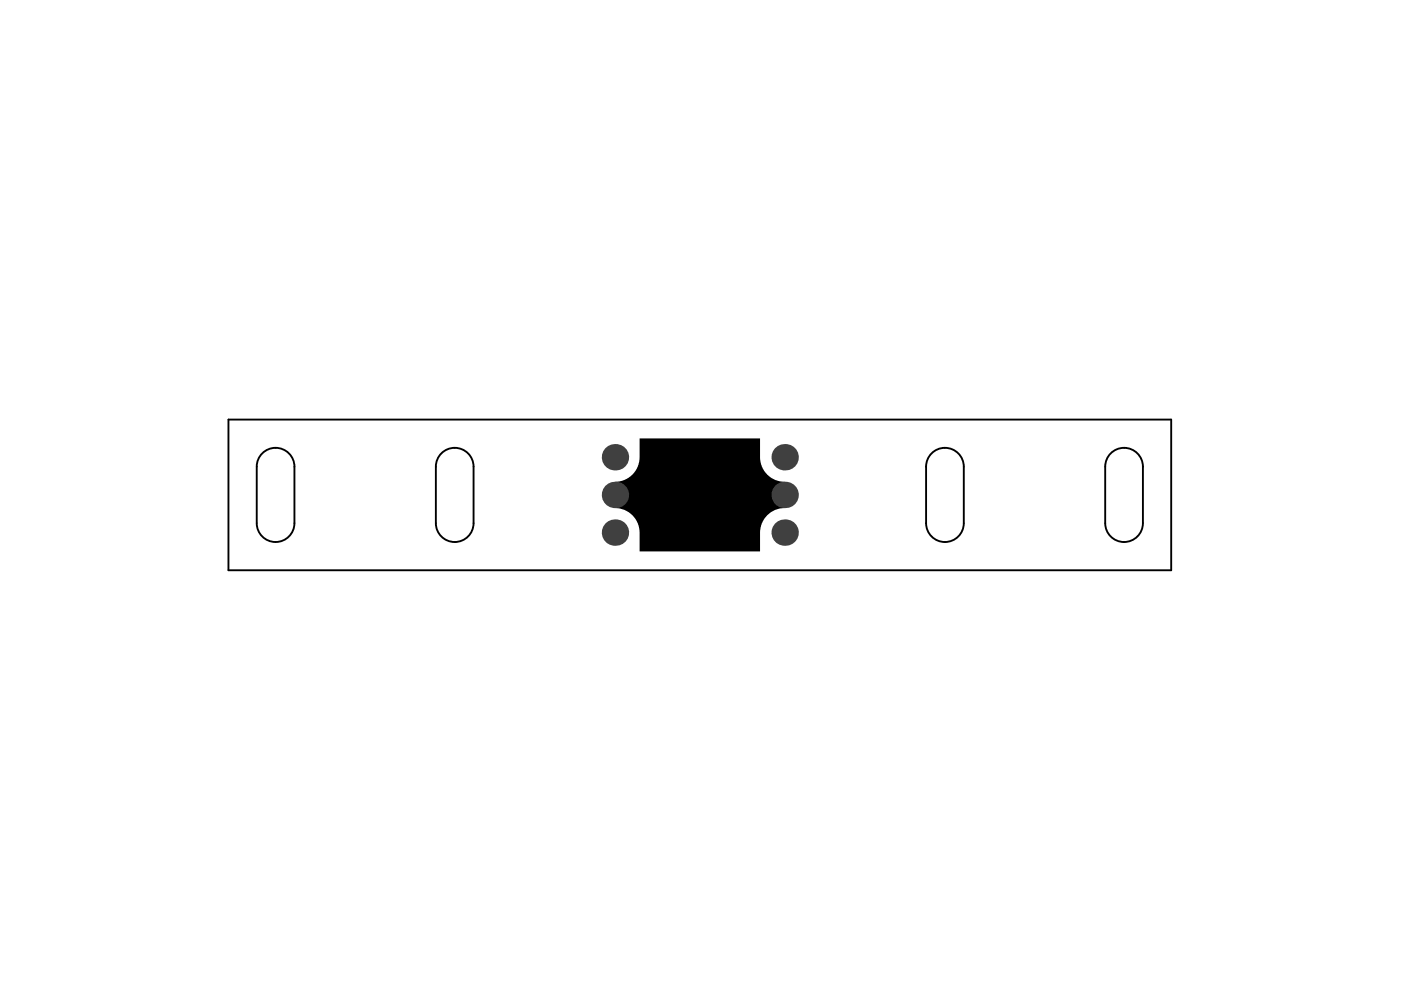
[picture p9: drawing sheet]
<svg xmlns="http://www.w3.org/2000/svg" width="297mm" height="210mm" viewBox="0 0 297 210" stroke-linecap="round" stroke-linejoin="round" font-family="sans-serif">
<path d="M135.6 93h25.5v3.9a5.2 5.2 0 0 0 5.3 5.3v5.5a5.3 5.3 0 0 0-5.3 5.2v4h-25.5v-4a5.2 5.2 0 0 0-5.2-5.2v-5.5a5.2 5.2 0 0 0 5.2-5.3z" fill="#000"/>
<g fill="#404040">
<circle cx="130.4" cy="112.9" r="2.8"/>
<circle cx="130.4" cy="104.9" r="2.8"/>
<circle cx="130.4" cy="96.9" r="2.8"/>
<circle cx="166.4" cy="112.9" r="2.8"/>
<circle cx="166.4" cy="104.9" r="2.8"/>
<circle cx="166.4" cy="96.9" r="2.8"/>
</g>
<path d="M48.4 89h199.9v31.9h-199.9zM55.6 96.1a4 4 0 0 1 4.4-.8 4 4 0 0 1 2.4 3.6v12a4 4 0 0 1-4 4 4 4 0 0 1-4-4v-12a4 4 0 0 1 1.2-2.8zM93.6 96.1a4 4 0 0 1 4.3-.8 4 4 0 0 1 2.5 3.6v12a4 4 0 0 1-4 4 4 4 0 0 1-4-4v-12a4 4 0 0 1 1.2-2.8zM197.5 96.1a4 4 0 0 1 4.4-.8 4 4 0 0 1 2.4 3.6v12a4 4 0 0 1-4 4 4 4 0 0 1-4-4v-12a4 4 0 0 1 1.2-2.8zM235.5 96.1a4 4 0 0 1 4.4-.8 4 4 0 0 1 2.4 3.6v12a4 4 0 0 1-4 4 4 4 0 0 1-4-4v-12a4 4 0 0 1 1.2-2.8z" fill="none" stroke="#000" stroke-width=".4"/>
</svg>
